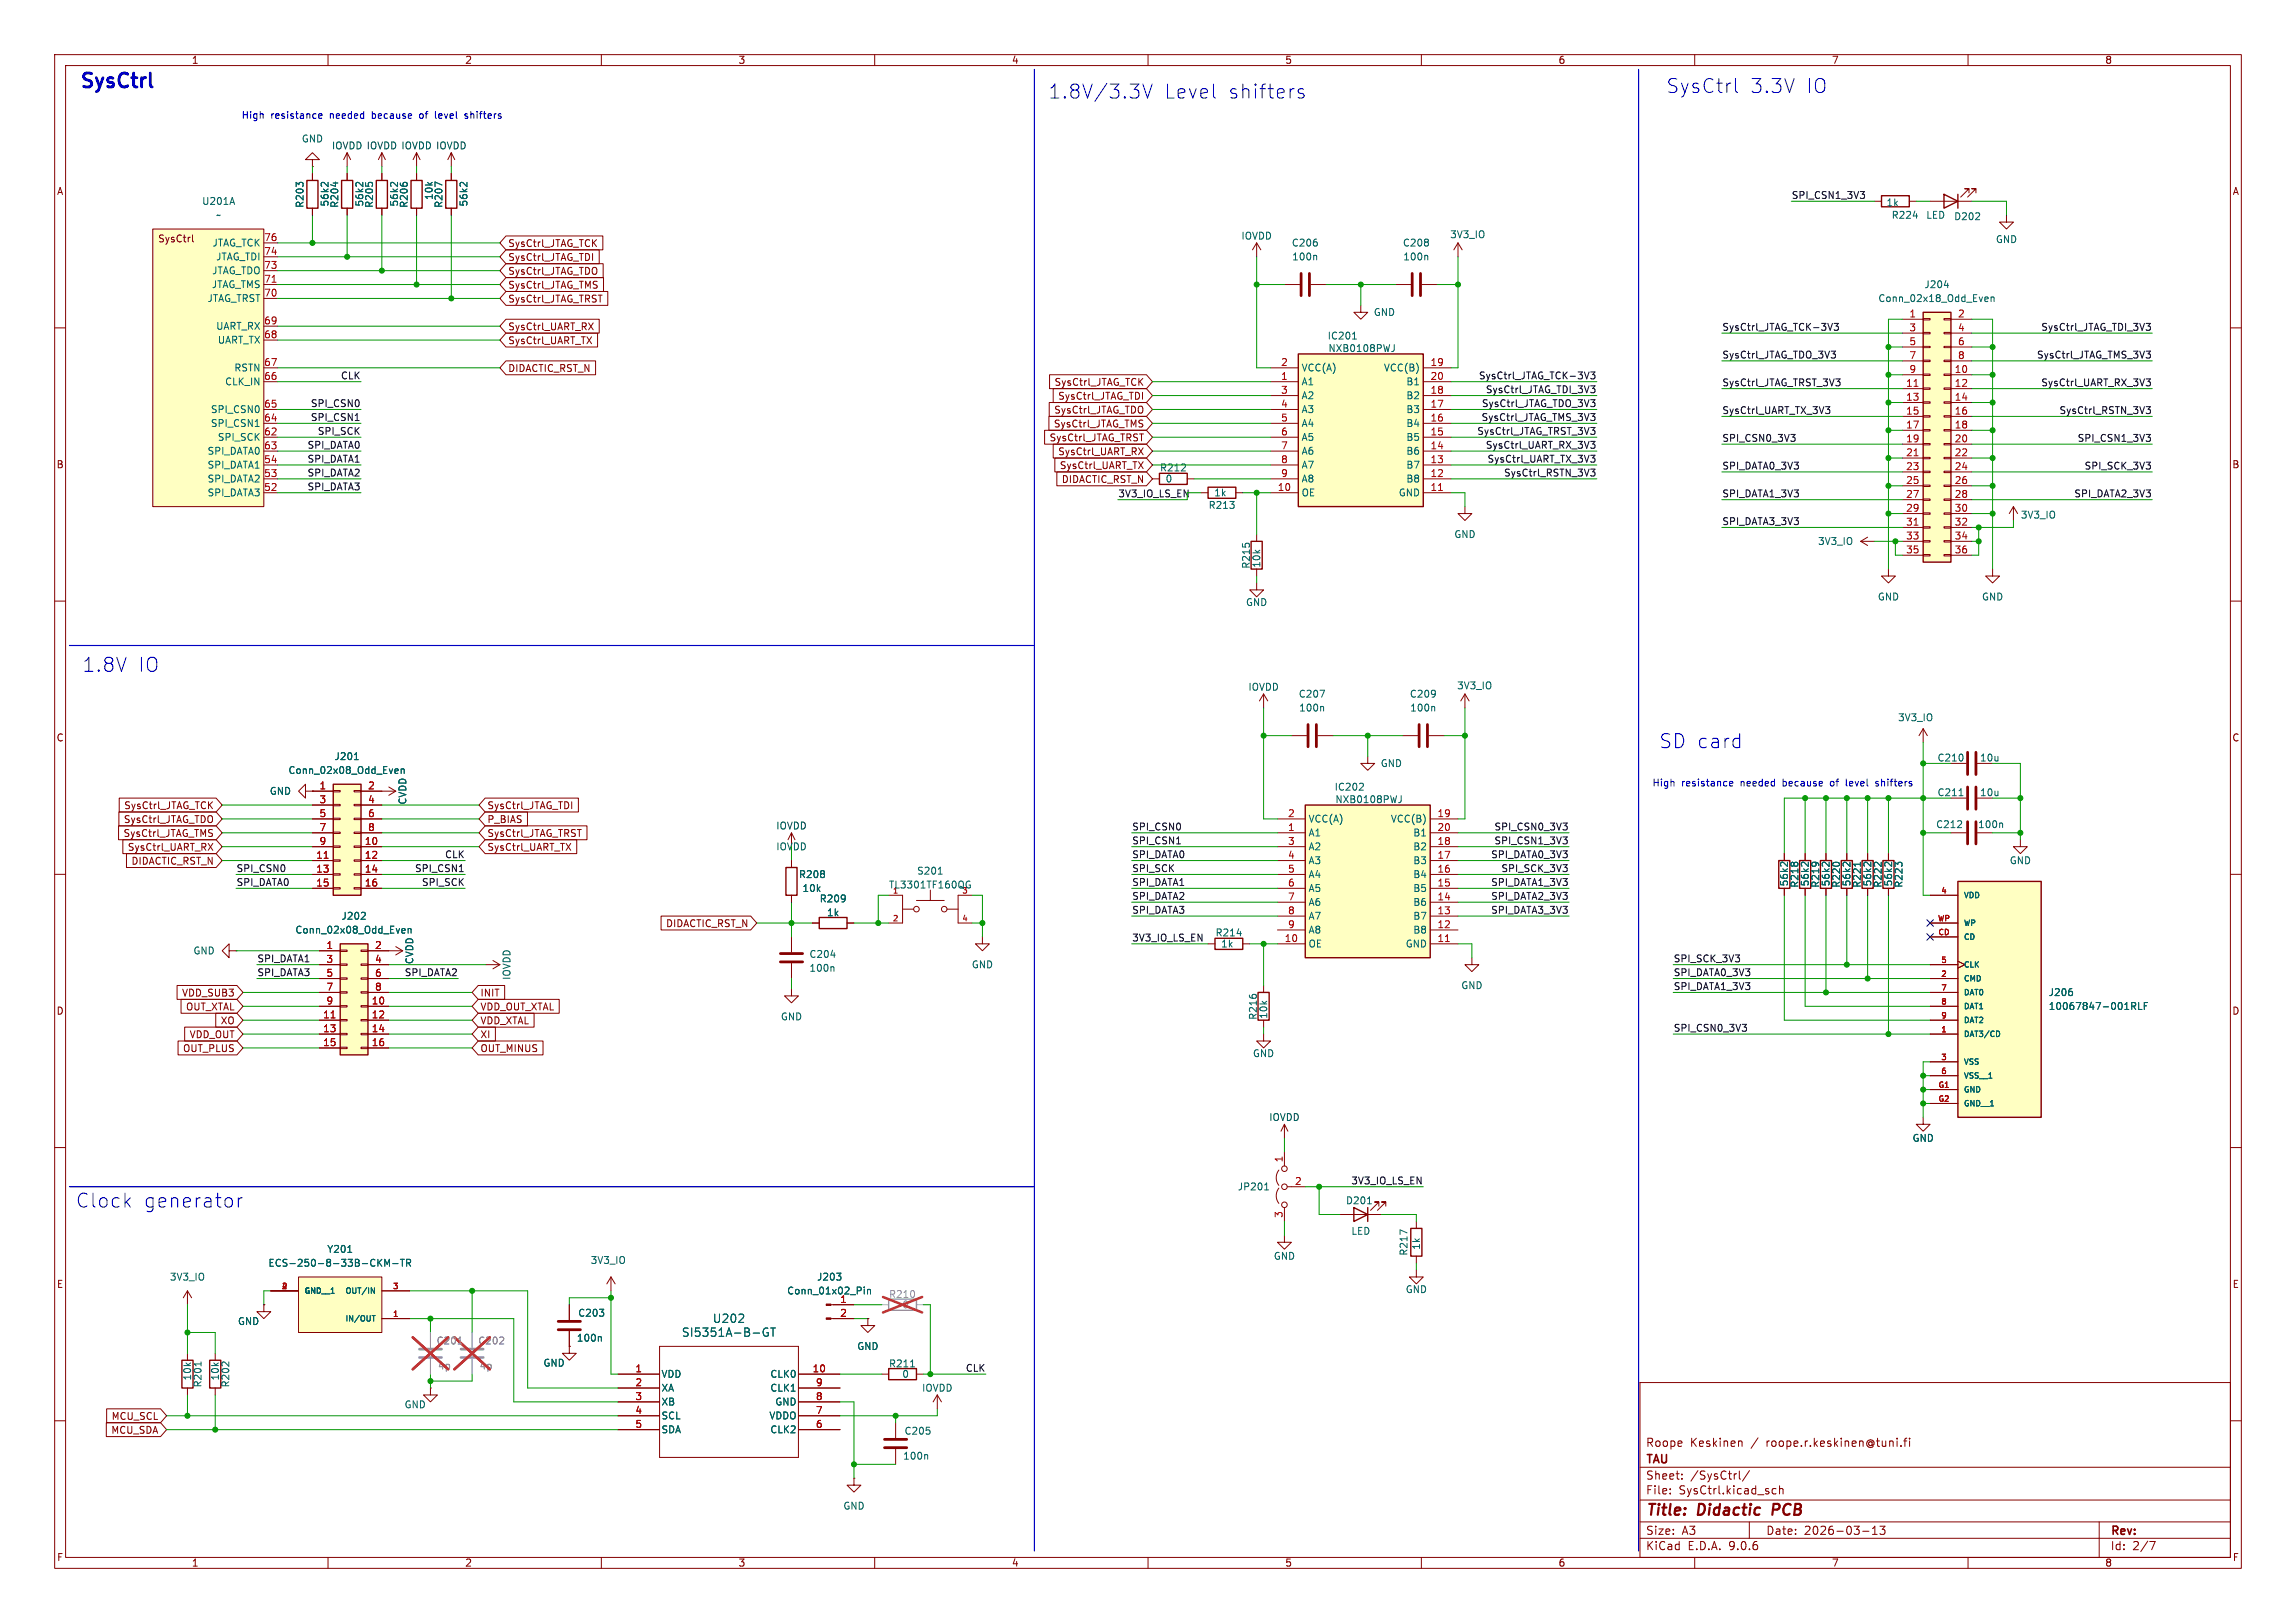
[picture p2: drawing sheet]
<svg xmlns="http://www.w3.org/2000/svg" width="420mm" height="297mm" viewBox="0 0 420 297" stroke-linecap="round" stroke-linejoin="round" font-family="sans-serif">
<defs><g id="words">
<g font-size="3.6" fill="#0000c2">
<text x="14.5" y="16.3">SysCtrl</text>
<text x="304.8" y="17.3">SysCtrl</text>
<text x="320.1" y="17.3">3.3V</text>
<text x="330.3" y="17.3">IO</text>
<text x="191.8" y="18.3">1.8V/3.3V</text>
<text x="212.9" y="18.3">Level</text>
<text x="224.6" y="18.3">shifters</text>
<text x="15.1" y="123.2">1.8V</text>
<text x="25.2" y="123.2">IO</text>
<text x="303.5" y="137.1">SD card</text>
<text x="13.9" y="221.2">Clock</text>
<text x="26.3" y="221.2">generator</text>
</g>
<g font-size="2.8" fill="#840000">
<text x="301" y="277.9">Title:</text>
<text x="310.6" y="277.9">Didactic</text>
<text x="325.1" y="277.9">PCB</text>
</g>
<g font-size="2.1" fill="#006464">
<text x="124.6" y="244.8">SI5351A-B-GT</text>
<text x="130.3" y="242.3">U202</text>
</g>
<g font-size="2.1" fill="#840000">
<text x="301" y="268.2">TAU</text>
<text x="301" y="265">Roope</text>
<text x="309.1" y="265">Keskinen</text>
<text x="320.4" y="265">/</text>
<text x="323.2" y="265">roope.r.keskinen@tuni.fi</text>
<text x="301" y="273.7">File:</text>
<text x="301" y="271">Sheet:</text>
<text x="307.1" y="273.7">SysCtrl.kicad_sch</text>
<text x="309.2" y="271">/SysCtrl/</text>
<text x="301" y="281.1">Size:</text>
<text x="307.6" y="281.1">A3</text>
<text x="323" y="281.1">Date:</text>
<text x="330" y="281.1">2026-03-13</text>
<text x="386" y="281.3">Rev:</text>
<text x="301" y="283.9">KiCad</text>
<text x="308.7" y="283.9">E.D.A.</text>
<text x="316.3" y="283.9">9.0.6</text>
<text x="386" y="283.9">Id:</text>
<text x="390.1" y="283.9">2/7</text>
</g>
<g font-size="1.8" fill="#840000">
<text x="35" y="11.9">1</text>
<text x="85" y="11.9">2</text>
<text x="135" y="11.9">3</text>
<text x="185" y="11.9">4</text>
<text x="235" y="11.9">5</text>
<text x="285" y="11.9">6</text>
<text x="335" y="11.9">7</text>
<text x="385" y="11.9">8</text>
<text x="10.3" y="35.9">A</text>
<text x="408.3" y="35.9">A</text>
<text x="28.3" y="44.6">SysCtrl</text>
<text x="92.9" y="45.4">SysCtrl_JTAG_TCK</text>
<text x="92.9" y="47.9">SysCtrl_JTAG_TDI</text>
<text x="92.9" y="53">SysCtrl_JTAG_TMS</text>
<text x="92.9" y="50.5">SysCtrl_JTAG_TDO</text>
<text x="92.9" y="55.6">SysCtrl_JTAG_TRST</text>
<text x="92.9" y="60.6">SysCtrl_UART_RX</text>
<text x="92.9" y="63.2">SysCtrl_UART_TX</text>
<text x="92.9" y="68.3">DIDACTIC_RST_N</text>
<text x="192.8" y="70.8">SysCtrl_JTAG_TCK</text>
<text x="192.7" y="75.9">SysCtrl_JTAG_TDO</text>
<text x="193.5" y="73.3">SysCtrl_JTAG_TDI</text>
<text x="191.9" y="81">SysCtrl_JTAG_TRST</text>
<text x="192.7" y="78.4">SysCtrl_JTAG_TMS</text>
<text x="193.5" y="83.5">SysCtrl_UART_RX</text>
<text x="10.3" y="85.9">B</text>
<text x="193.8" y="86">SysCtrl_UART_TX</text>
<text x="194.1" y="88.6">DIDACTIC_RST_N</text>
<text x="408.2" y="85.9">B</text>
<text x="10.3" y="135.9">C</text>
<text x="408.2" y="135.9">C</text>
<text x="22.6" y="148.3">SysCtrl_JTAG_TCK</text>
<text x="89.1" y="148.3">SysCtrl_JTAG_TDI</text>
<text x="22.5" y="153.4">SysCtrl_JTAG_TMS</text>
<text x="22.6" y="150.8">SysCtrl_JTAG_TDO</text>
<text x="23.3" y="155.9">SysCtrl_UART_RX</text>
<text x="89.1" y="150.8">P_BIAS</text>
<text x="89.1" y="153.4">SysCtrl_JTAG_TRST</text>
<text x="89.1" y="155.9">SysCtrl_UART_TX</text>
<text x="23.9" y="158.4">DIDACTIC_RST_N</text>
<text x="121.7" y="169.9">DIDACTIC_RST_N</text>
<text x="10.3" y="185.9">D</text>
<text x="33.2" y="182.6">VDD_SUB3</text>
<text x="33.9" y="185.1">OUT_XTAL</text>
<text x="87.8" y="185.1">VDD_OUT_XTAL</text>
<text x="87.8" y="182.6">INIT</text>
<text x="408.2" y="185.9">D</text>
<text x="34.6" y="190.2">VDD_OUT</text>
<text x="40.3" y="187.6">XO</text>
<text x="87.8" y="187.6">VDD_XTAL</text>
<text x="87.8" y="190.2">XI</text>
<text x="33.4" y="192.7">OUT_PLUS</text>
<text x="87.8" y="192.7">OUT_MINUS</text>
<text x="10.3" y="235.9">E</text>
<text x="408.3" y="235.9">E</text>
<text x="20.3" y="262.6">MCU_SDA</text>
<text x="20.3" y="260">MCU_SCL</text>
<text x="10.3" y="285.9">F</text>
<text x="35" y="286.9">1</text>
<text x="85" y="286.9">2</text>
<text x="135" y="286.9">3</text>
<text x="185" y="286.9">4</text>
<text x="235" y="286.9">5</text>
<text x="285" y="286.9">6</text>
<text x="335" y="286.9">7</text>
<text x="385" y="286.9">8</text>
<text x="408.3" y="285.9">F</text>
</g>
<g font-size="1.8" fill="#0000c2">
<text x="44.1" y="21.9">High</text>
<text x="49.5" y="21.9">resistance</text>
<text x="60.4" y="21.9">needed</text>
<text x="68.3" y="21.9">because</text>
<text x="77.2" y="21.9">of</text>
<text x="80.3" y="21.9">level</text>
<text x="85.9" y="21.9">shifters</text>
<text x="302.2" y="144.1">High</text>
<text x="307.6" y="144.1">resistance</text>
<text x="318.5" y="144.1">needed</text>
<text x="326.4" y="144.1">because</text>
<text x="335.3" y="144.1">of</text>
<text x="338.3" y="144.1">level</text>
<text x="344" y="144.1">shifters</text>
</g>
<g font-size="1.8" fill="#006464">
<text x="55.1" y="26.3">GND</text>
<text x="36.9" y="37.7">U201A</text>
<text x="39.4" y="40.2">~</text>
<text x="55.7" y="38.1" transform="rotate(-90 55.7 38.1)">R203</text>
<text x="60.3" y="37.9" transform="rotate(-90 60.3 37.9)">56k2</text>
<text x="62.1" y="38.1" transform="rotate(-90 62.1 38.1)">R204</text>
<text x="66.6" y="37.9" transform="rotate(-90 66.6 37.9)">56k2</text>
<text x="68.4" y="38.1" transform="rotate(-90 68.4 38.1)">R205</text>
<text x="73" y="37.9" transform="rotate(-90 73 37.9)">56k2</text>
<text x="74.8" y="38.1" transform="rotate(-90 74.8 38.1)">R206</text>
<text x="79.3" y="36.7" transform="rotate(-90 79.3 36.7)">10k</text>
<text x="81.1" y="38.1" transform="rotate(-90 81.1 38.1)">R207</text>
<text x="85.7" y="37.9" transform="rotate(-90 85.7 37.9)">56k2</text>
<text x="345" y="37.9">1k</text>
<text x="345.9" y="40.2">R224</text>
<text x="352.3" y="40.2">LED</text>
<text x="357.4" y="40.5">D202</text>
<text x="38.8" y="45.3">JTAG_TCK</text>
<text x="39.4" y="47.9">JTAG_TDI</text>
<text x="227" y="44">IOVDD</text>
<text x="236.2" y="45.3">C206</text>
<text x="236.3" y="47.9">100n</text>
<text x="256.5" y="45.3">C208</text>
<text x="256.6" y="47.9">100n</text>
<text x="265.2" y="43.8">3V3_IO</text>
<text x="365" y="44.7">GND</text>
<text x="38.7" y="52.9">JTAG_TMS</text>
<text x="38.7" y="50.4">JTAG_TDO</text>
<text x="351.9" y="52.9">J204</text>
<text x="37.9" y="55.5">JTAG_TRST</text>
<text x="251.2" y="58">GND</text>
<text x="343.5" y="55.5">Conn_02x18_Odd_Even</text>
<text x="39.4" y="60.6">UART_RX</text>
<text x="39.7" y="63.1">UART_TX</text>
<text x="242.8" y="62.3">IC201</text>
<text x="242.9" y="64.6">NXB0108PWJ</text>
<text x="41.1" y="70.7">CLK_IN</text>
<text x="42.8" y="68.2">RSTN</text>
<text x="238" y="68.2">VCC(A)</text>
<text x="238" y="70.7">A1</text>
<text x="253" y="68.2">VCC(B)</text>
<text x="257.2" y="70.7">B1</text>
<text x="38.5" y="75.8">SPI_CSN0</text>
<text x="238" y="73.3">A2</text>
<text x="238" y="75.8">A3</text>
<text x="257.2" y="73.3">B2</text>
<text x="257.2" y="75.8">B3</text>
<text x="37.9" y="83.4">SPI_DATA0</text>
<text x="38.5" y="78.3">SPI_CSN1</text>
<text x="39.7" y="80.9">SPI_SCK</text>
<text x="238" y="78.3">A4</text>
<text x="238" y="80.9">A5</text>
<text x="238" y="83.4">A6</text>
<text x="257.2" y="78.3">B4</text>
<text x="257.2" y="80.9">B5</text>
<text x="257.2" y="83.4">B6</text>
<text x="37.9" y="86">SPI_DATA1</text>
<text x="37.9" y="88.5">SPI_DATA2</text>
<text x="212.1" y="86.5">R212</text>
<text x="213.1" y="88.5">0</text>
<text x="238" y="86">A7</text>
<text x="238" y="88.5">A8</text>
<text x="257.2" y="86">B7</text>
<text x="257.2" y="88.5">B8</text>
<text x="37.9" y="91">SPI_DATA3</text>
<text x="221" y="93.3">R213</text>
<text x="222" y="91">1k</text>
<text x="238" y="91">OE</text>
<text x="255.8" y="91">GND</text>
<text x="369.6" y="95.1">3V3_IO</text>
<text x="265.9" y="98.7">GND</text>
<text x="332.5" y="99.9">3V3_IO</text>
<text x="228.8" y="104.2" transform="rotate(-90 228.8 104.2)">R215</text>
<text x="230.7" y="104" transform="rotate(-90 230.7 104)">10k</text>
<text x="227.8" y="111.1">GND</text>
<text x="343.4" y="110.1">GND</text>
<text x="362.5" y="110.1">GND</text>
<text x="228.3" y="126.6">IOVDD</text>
<text x="237.5" y="127.9">C207</text>
<text x="237.5" y="130.4">100n</text>
<text x="257.8" y="127.9">C209</text>
<text x="257.9" y="130.4">100n</text>
<text x="266.4" y="126.3">3V3_IO</text>
<text x="347.1" y="132.2">3V3_IO</text>
<text x="52.7" y="141.8">Conn_02x08_Odd_Even</text>
<text x="61.1" y="139.3">J201</text>
<text x="252.5" y="140.6">GND</text>
<text x="354.3" y="139.5">C210</text>
<text x="362.1" y="139.5">10u</text>
<text x="49.3" y="145.6">GND</text>
<text x="74.5" y="147.3" transform="rotate(-90 74.5 147.3)">CVDD</text>
<text x="244" y="144.9">IC202</text>
<text x="244.2" y="147.2">NXB0108PWJ</text>
<text x="354.3" y="145.9">C211</text>
<text x="362.1" y="145.9">10u</text>
<text x="141.9" y="155.8">IOVDD</text>
<text x="239.3" y="150.7">VCC(A)</text>
<text x="239.3" y="153.3">A1</text>
<text x="239.3" y="155.8">A2</text>
<text x="254.3" y="150.7">VCC(B)</text>
<text x="258.4" y="153.3">B1</text>
<text x="258.4" y="155.8">B2</text>
<text x="354.1" y="151.7">C212</text>
<text x="361.7" y="151.7">100n</text>
<text x="146.1" y="160.9">R208</text>
<text x="167.7" y="160.2">S201</text>
<text x="239.3" y="158.3">A3</text>
<text x="239.3" y="160.9">A4</text>
<text x="258.4" y="158.3">B3</text>
<text x="258.4" y="160.9">B4</text>
<text x="367.5" y="158.3">GND</text>
<text x="146.7" y="163.4">10k</text>
<text x="149.8" y="165.3">R209</text>
<text x="151.2" y="167.9">1k</text>
<text x="162.5" y="162.8">TL3301TF160QG</text>
<text x="239.3" y="163.4">A5</text>
<text x="239.3" y="166">A6</text>
<text x="258.4" y="163.4">B5</text>
<text x="258.4" y="166">B6</text>
<text x="327.3" y="162.3" transform="rotate(-90 327.3 162.3)">56k2</text>
<text x="329.2" y="162.6" transform="rotate(-90 329.2 162.6)">R218</text>
<text x="331.1" y="162.3" transform="rotate(-90 331.1 162.3)">56k2</text>
<text x="333" y="162.6" transform="rotate(-90 333 162.6)">R219</text>
<text x="334.9" y="162.3" transform="rotate(-90 334.9 162.3)">56k2</text>
<text x="336.8" y="162.6" transform="rotate(-90 336.8 162.6)">R220</text>
<text x="338.7" y="162.3" transform="rotate(-90 338.7 162.3)">56k2</text>
<text x="340.6" y="162.6" transform="rotate(-90 340.6 162.6)">R221</text>
<text x="342.5" y="162.3" transform="rotate(-90 342.5 162.3)">56k2</text>
<text x="344.4" y="162.6" transform="rotate(-90 344.4 162.6)">R222</text>
<text x="346.3" y="162.3" transform="rotate(-90 346.3 162.3)">56k2</text>
<text x="348.2" y="162.6" transform="rotate(-90 348.2 162.6)">R223</text>
<text x="53.9" y="171">Conn_02x08_Odd_Even</text>
<text x="62.4" y="168.5">J202</text>
<text x="222.3" y="171.6">R214</text>
<text x="223.3" y="173.6">1k</text>
<text x="239.3" y="168.5">A7</text>
<text x="239.3" y="171">A8</text>
<text x="239.3" y="173.6">OE</text>
<text x="257" y="173.6">GND</text>
<text x="258.4" y="168.5">B7</text>
<text x="258.4" y="171">B8</text>
<text x="35.3" y="174.9">GND</text>
<text x="75.8" y="176.5" transform="rotate(-90 75.8 176.5)">CVDD</text>
<text x="93.6" y="179.4" transform="rotate(-90 93.6 179.4)">IOVDD</text>
<text x="148" y="175.5">C204</text>
<text x="148" y="178">100n</text>
<text x="177.7" y="177.4">GND</text>
<text x="267.2" y="181.2">GND</text>
<text x="374.7" y="182.5">J206</text>
<text x="374.7" y="185">10067847-001RLF</text>
<text x="142.7" y="186.9">GND</text>
<text x="230.1" y="186.7" transform="rotate(-90 230.1 186.7)">R216</text>
<text x="232" y="186.5" transform="rotate(-90 232 186.5)">10k</text>
<text x="229.1" y="193.6">GND</text>
<text x="349.8" y="209.1">GND</text>
<text x="226.3" y="218">JP201</text>
<text x="246.1" y="220.6">D201</text>
<text x="247.1" y="226.2">LED</text>
<text x="49" y="232">ECS-250-8-33B-CKM-TR</text>
<text x="59.8" y="229.5">Y201</text>
<text x="108" y="231.5">3V3_IO</text>
<text x="232.9" y="230.7">GND</text>
<text x="257.7" y="229.9" transform="rotate(-90 257.7 229.9)">R217</text>
<text x="259.9" y="228.8" transform="rotate(-90 259.9 228.8)">1k</text>
<text x="31" y="234.5">3V3_IO</text>
<text x="143.9" y="237.1">Conn_01x02_Pin</text>
<text x="149.4" y="234.5">J203</text>
<text x="257" y="236.8">GND</text>
<text x="43.4" y="242.7">GND</text>
<text x="105.4" y="245.7">100n</text>
<text x="105.7" y="241.1">C203</text>
<text x="99.3" y="250.3">GND</text>
<text x="156.7" y="247.2">GND</text>
<text x="162.5" y="250.4">R211</text>
<text x="35.2" y="252.7" transform="rotate(-90 35.2 252.7)">10k</text>
<text x="37.1" y="254" transform="rotate(-90 37.1 254)">R201</text>
<text x="40.2" y="252.7" transform="rotate(-90 40.2 252.7)">10k</text>
<text x="42.1" y="254" transform="rotate(-90 42.1 254)">R202</text>
<text x="73.9" y="257.9">GND</text>
<text x="120.9" y="252.3">VDD</text>
<text x="120.9" y="254.9">XA</text>
<text x="120.9" y="257.4">XB</text>
<text x="140.8" y="252.3">CLK0</text>
<text x="140.8" y="254.9">CLK1</text>
<text x="141.7" y="257.4">GND</text>
<text x="164.9" y="252.3">0</text>
<text x="168.6" y="254.9">IOVDD</text>
<text x="120.9" y="259.9">SCL</text>
<text x="120.9" y="262.5">SDA</text>
<text x="140.6" y="259.9">VDDO</text>
<text x="140.8" y="262.5">CLK2</text>
<text x="165.4" y="262.7">C205</text>
<text x="165.1" y="267.3">100n</text>
<text x="154.2" y="276.5">GND</text>
</g>
<g font-size="1.8" fill="#004848">
<text x="60.1" y="27.5">IOVDD IOVDD IOVDD IOVDD</text>
<text x="141.4" y="152">IOVDD</text>
<text x="231.5" y="205.3">IOVDD</text>
</g>
<g font-size="1.8" fill="#0f0f0f">
<text x="327.7" y="36.5">SPI_CSN1_3V3</text>
<text x="315" y="65.7">SysCtrl_JTAG_TDO_3V3</text>
<text x="315" y="60.6">SysCtrl_JTAG_TCK-3V3</text>
<text x="372.5" y="65.7">SysCtrl_JTAG_TMS_3V3</text>
<text x="373.3" y="60.6">SysCtrl_JTAG_TDI_3V3</text>
<text x="62.3" y="69.5">CLK</text>
<text x="270.4" y="69.5">SysCtrl_JTAG_TCK-3V3</text>
<text x="315" y="70.8">SysCtrl_JTAG_TRST_3V3</text>
<text x="373.3" y="70.8">SysCtrl_UART_RX_3V3</text>
<text x="56.8" y="74.6">SPI_CSN0</text>
<text x="56.8" y="77.1">SPI_CSN1</text>
<text x="270.9" y="77.1">SysCtrl_JTAG_TMS_3V3</text>
<text x="271" y="74.6">SysCtrl_JTAG_TDO_3V3</text>
<text x="271.7" y="72">SysCtrl_JTAG_TDI_3V3</text>
<text x="315" y="75.9">SysCtrl_UART_TX_3V3</text>
<text x="376.6" y="75.9">SysCtrl_RSTN_3V3</text>
<text x="56.2" y="82.2">SPI_DATA0</text>
<text x="58" y="79.7">SPI_SCK</text>
<text x="270.1" y="79.7">SysCtrl_JTAG_TRST_3V3</text>
<text x="271.7" y="82.2">SysCtrl_UART_RX_3V3</text>
<text x="315" y="80.9">SPI_CSN0_3V3</text>
<text x="380" y="80.9">SPI_CSN1_3V3</text>
<text x="56.2" y="87.3">SPI_DATA2</text>
<text x="56.2" y="84.7">SPI_DATA1</text>
<text x="56.2" y="89.8">SPI_DATA3</text>
<text x="272" y="84.7">SysCtrl_UART_TX_3V3</text>
<text x="275" y="87.3">SysCtrl_RSTN_3V3</text>
<text x="315" y="86">SPI_DATA0_3V3</text>
<text x="381.2" y="86">SPI_SCK_3V3</text>
<text x="315" y="91.1">SPI_DATA1_3V3</text>
<text x="379.3" y="91.1">SPI_DATA2_3V3</text>
<text x="315" y="96.2">SPI_DATA3_3V3</text>
<text x="207" y="154.6">SPI_CSN1</text>
<text x="207" y="152.1">SPI_CSN0</text>
<text x="273.3" y="154.6">SPI_CSN1_3V3</text>
<text x="273.3" y="152.1">SPI_CSN0_3V3</text>
<text x="43.2" y="159.7">SPI_CSN0</text>
<text x="75.8" y="159.7">SPI_CSN1</text>
<text x="81.3" y="157.1">CLK</text>
<text x="207" y="159.7">SPI_SCK</text>
<text x="207" y="157.1">SPI_DATA0</text>
<text x="272.7" y="157.1">SPI_DATA0_3V3</text>
<text x="274.5" y="159.7">SPI_SCK_3V3</text>
<text x="43.2" y="162.2">SPI_DATA0</text>
<text x="77.1" y="162.2">SPI_SCK</text>
<text x="207" y="167.3">SPI_DATA3</text>
<text x="207" y="162.2">SPI_DATA1</text>
<text x="207" y="164.8">SPI_DATA2</text>
<text x="272.7" y="164.8">SPI_DATA2_3V3</text>
<text x="272.7" y="167.3">SPI_DATA3_3V3</text>
<text x="272.7" y="162.2">SPI_DATA1_3V3</text>
<text x="207" y="172.4">3V3_IO_LS_EN</text>
<text x="47" y="178.7">SPI_DATA3</text>
<text x="47" y="176.2">SPI_DATA1</text>
<text x="73.9" y="178.7">SPI_DATA2</text>
<text x="306.1" y="176.2">SPI_SCK_3V3</text>
<text x="306.1" y="178.7">SPI_DATA0_3V3</text>
<text x="306.1" y="181.3">SPI_DATA1_3V3</text>
<text x="306.1" y="188.9">SPI_CSN0_3V3</text>
<text x="247.1" y="216.8">3V3_IO_LS_EN</text>
<text x="176.6" y="251.1">CLK</text>
</g>
<g font-size="1.8" fill="#a90000">
<text x="48.2" y="44.2">76</text>
<text x="48.2" y="46.7">74</text>
<text x="48.2" y="49.3">73</text>
<text x="48.2" y="51.8">71</text>
<text x="48.2" y="54.4">70</text>
<text x="48.2" y="59.4">69</text>
<text x="349.2" y="58.2">1</text>
<text x="358.1" y="58.2">2</text>
<text x="48.2" y="62">68</text>
<text x="349.2" y="60.7">3</text>
<text x="349.2" y="63.2">5</text>
<text x="349.2" y="65.8">7</text>
<text x="358.1" y="60.7">4</text>
<text x="358.1" y="63.2">6</text>
<text x="358.1" y="65.8">8</text>
<text x="48.2" y="67.1">67</text>
<text x="48.2" y="69.6">66</text>
<text x="234.2" y="67.1">2</text>
<text x="234.2" y="69.6">1</text>
<text x="261.6" y="67.1">19</text>
<text x="261.6" y="69.6">20</text>
<text x="348.6" y="70.9">11</text>
<text x="349.2" y="68.3">9</text>
<text x="357.5" y="68.3">10</text>
<text x="357.5" y="70.9">12</text>
<text x="48.2" y="74.7">65</text>
<text x="48.2" y="77.2">64</text>
<text x="234.2" y="72.1">3</text>
<text x="234.2" y="74.7">4</text>
<text x="234.2" y="77.2">5</text>
<text x="261.6" y="72.1">18</text>
<text x="261.6" y="74.7">17</text>
<text x="261.6" y="77.2">16</text>
<text x="348.6" y="73.4">13</text>
<text x="348.6" y="75.9">15</text>
<text x="357.5" y="73.4">14</text>
<text x="357.5" y="75.9">16</text>
<text x="48.2" y="79.8">62</text>
<text x="48.2" y="82.3">63</text>
<text x="234.2" y="79.8">6</text>
<text x="234.2" y="82.3">7</text>
<text x="261.6" y="79.8">15</text>
<text x="261.6" y="82.3">14</text>
<text x="348.6" y="78.5">17</text>
<text x="348.6" y="81">19</text>
<text x="348.6" y="83.6">21</text>
<text x="357.5" y="78.5">18</text>
<text x="357.5" y="81">20</text>
<text x="357.5" y="83.6">22</text>
<text x="48.2" y="84.8">54</text>
<text x="48.2" y="87.4">53</text>
<text x="48.2" y="89.9">52</text>
<text x="233.6" y="89.9">10</text>
<text x="234.2" y="84.8">8</text>
<text x="234.2" y="87.4">9</text>
<text x="261.6" y="84.8">13</text>
<text x="261.6" y="87.4">12</text>
<text x="261.6" y="89.9">11</text>
<text x="348.6" y="86.1">23</text>
<text x="348.6" y="88.6">25</text>
<text x="357.5" y="86.1">24</text>
<text x="357.5" y="88.6">26</text>
<text x="348.6" y="91.2">27</text>
<text x="348.6" y="93.7">29</text>
<text x="357.5" y="91.2">28</text>
<text x="357.5" y="93.7">30</text>
<text x="348.6" y="96.3">31</text>
<text x="348.6" y="98.8">33</text>
<text x="348.6" y="101.3">35</text>
<text x="357.5" y="96.3">32</text>
<text x="357.5" y="98.8">34</text>
<text x="357.5" y="101.3">36</text>
<text x="58.3" y="144.5">1</text>
<text x="58.3" y="147.1">3</text>
<text x="58.3" y="149.6">5</text>
<text x="67.2" y="144.5">2</text>
<text x="67.2" y="147.1">4</text>
<text x="67.2" y="149.6">6</text>
<text x="235.5" y="149.6">2</text>
<text x="262.8" y="149.6">19</text>
<text x="58.3" y="152.1">7</text>
<text x="58.3" y="154.7">9</text>
<text x="66.6" y="154.7">10</text>
<text x="67.2" y="152.1">8</text>
<text x="235.5" y="152.1">1</text>
<text x="235.5" y="154.7">3</text>
<text x="262.8" y="152.1">20</text>
<text x="262.8" y="154.7">18</text>
<text x="57.7" y="157.2">11</text>
<text x="57.7" y="159.8">13</text>
<text x="66.6" y="157.2">12</text>
<text x="66.6" y="159.8">14</text>
<text x="235.5" y="157.2">4</text>
<text x="235.5" y="159.8">5</text>
<text x="262.8" y="157.2">17</text>
<text x="262.8" y="159.8">16</text>
<text x="57.7" y="162.3">15</text>
<text x="66.6" y="162.3">16</text>
<text x="235.5" y="162.3">6</text>
<text x="235.5" y="164.8">7</text>
<text x="235.5" y="167.4">8</text>
<text x="262.8" y="162.3">15</text>
<text x="262.8" y="164.8">14</text>
<text x="262.8" y="167.4">13</text>
<text x="59.6" y="173.7">1</text>
<text x="68.5" y="173.7">2</text>
<text x="234.9" y="172.5">10</text>
<text x="235.5" y="169.9">9</text>
<text x="262.8" y="169.9">12</text>
<text x="262.8" y="172.5">11</text>
<text x="59.6" y="176.3">3</text>
<text x="59.6" y="178.8">5</text>
<text x="68.5" y="176.3">4</text>
<text x="68.5" y="178.8">6</text>
<text x="59.6" y="181.4">7</text>
<text x="59.6" y="183.9">9</text>
<text x="67.9" y="183.9">10</text>
<text x="68.5" y="181.4">8</text>
<text x="59" y="186.4">11</text>
<text x="59" y="189">13</text>
<text x="59" y="191.5">15</text>
<text x="67.9" y="186.4">12</text>
<text x="67.9" y="189">14</text>
<text x="67.9" y="191.5">16</text>
<text x="234.7" y="212.8" transform="rotate(-90 234.7 212.8)">1</text>
<text x="236.8" y="216.9">2</text>
<text x="234.7" y="223" transform="rotate(-90 234.7 223)">3</text>
<text x="153.6" y="238.5">1</text>
<text x="153.6" y="241">2</text>
<text x="116.1" y="251.2">1</text>
<text x="148.5" y="251.2">10</text>
<text x="116.1" y="253.7">2</text>
<text x="116.1" y="256.3">3</text>
<text x="149.2" y="253.7">9</text>
<text x="149.2" y="256.3">8</text>
<text x="116.1" y="258.8">4</text>
<text x="116.1" y="261.4">5</text>
<text x="149.2" y="258.8">7</text>
<text x="149.2" y="261.4">6</text>
</g>
<text font-size="1.8" fill="#009600" x="204.5" y="91.1">3V3_IO_LS_EN</text>
<g font-size="1.8" fill="#989898">
<text x="162.5" y="237.7">R210</text>
<text x="164.9" y="239.6">0</text>
<text x="79.8" y="246.2">C201</text>
<text x="80" y="250.8">4p</text>
<text x="87.4" y="246.2">C202</text>
<text x="87.6" y="250.8">4p</text>
</g>
<g font-size="1.4" fill="#a90000">
<text x="163.2" y="163.6">1</text>
<text x="355" y="163.6">4</text>
<text x="163.2" y="168.7">2</text>
<text x="175.9" y="168.7">4</text>
<text x="354.4" y="168.7">WP</text>
<text x="354.5" y="171.2">CD</text>
<text x="355" y="176.3">5</text>
<text x="355" y="178.8">2</text>
<text x="355" y="181.4">7</text>
<text x="355" y="183.9">8</text>
<text x="355" y="186.4">9</text>
<text x="355" y="189">1</text>
<text x="355" y="194.1">3</text>
<text x="355" y="196.6">6</text>
<text x="354.5" y="199.1">G1</text>
<text x="354.5" y="201.7">G2</text>
<text x="51.5" y="236">2</text>
<text x="71.8" y="236">3</text>
<text x="71.8" y="241">1</text>
</g>
<g font-size="1.4" fill="#006464">
<text x="175.9" y="163.6">3</text>
<text x="359.2" y="164.6">VDD</text>
<text x="359.2" y="169.6">WP</text>
<text x="359.2" y="172.2">CD</text>
<text x="359.2" y="177.3">CLK</text>
<text x="359.2" y="179.8">CMD</text>
<text x="359.2" y="182.3">DAT0</text>
<text x="359.2" y="184.9">DAT1</text>
<text x="359.2" y="187.4">DAT2</text>
<text x="359.2" y="190">DAT3/CD</text>
<text x="359.2" y="195">VSS</text>
<text x="359.2" y="197.6">VSS__1</text>
<text x="359.2" y="200.1">GND</text>
<text x="359.2" y="202.7">GND__1</text>
<text x="55.6" y="237">GND__1</text>
<text x="63.1" y="237">OUT/IN</text>
<text x="63.1" y="242">IN/OUT</text>
</g>
</g></defs>
<g fill="none" stroke="#840000" stroke-width=".18">
<path d="M10 10h400v277h-400zM12 12h396v273h-396zM60 10v2M110 10v2M160 10v2M210 10v2M260 10v2M310 10v2M360 10v2M57.1 29.2h1.3l-1.3-1.3-1.2 1.3h1.2v1.3M57.1 30.5h.1M57.1 31.8v1.2"/>
<path d="M57.1 38.1v1.3M62.9 29.2l.6-1.3v2.6M63.5 27.9l.6 1.3M63.5 31.8v1.2M63.5 38.1v1.3M10 60h2M408 60h2M10 110h2M408 110h2M351.8 133.4l-.8 1.2M351.8 133.4l.8 1.2M351.8 133.4v2.5"/>
<path d="M10 160h2M144.1 153.7l.7-1.3v2.5M144.8 152.4l.6 1.3M330.2 156.2v1.3M408 160h2M148.6 168.9h1.3M154.9 168.9h1.3M269.2 175.3v1.2h1.3l-1.3 1.3-1.2-1.3h1.2M330.2 162.6v1.2M10 210h2M233.9 214.1a2.26 2.26 0 0 0 0 2.8M233.9 217.4a2.26 2.26 0 0 0 0 2.8"/>
<path d="M234.9 210.8v2.6M235.5 217.2h3.3M408 210h2M234.9 226.1v1.2h-1.2l1.2 1.3 1.3-1.3h-1.3M234.9 221v2.5M300 253h108v32h-108zM10 260h2M156.2 270.5v1.3h1.3l-1.3 1.2-1.3-1.2h1.3M156.2 270.5h.1M300 278.5h108M300 274.5h108M300 268.5h108"/>
<path d="M305.5 273.2v.2M305.5 272.5v.1M307.7 270.5v.2M307.7 269.8v.1M318.2 269.2v1.3l.2 .2M318.2 263.7h.2l.3 .2v.8M320 278.5v3M320 269.1l-1.3 1.9M324.2 273.2l.2 .2 .5-.1M324.9 272.5l-.5-.1-.2 .1M325.5 272.5l.2-.1 .4 .1 .1 .9M325.5 271.9v1.5"/>
<path d="M342.5 279.7l.4-.4v1.5M343.9 279.3h.9l-.5 .6 .4 .1v.6l-.2 .2h-.4l-.2-.2M347 263.2v.1M347 263.7v1M347.7 264.5v.2M348.2 263.7h.6M348.8 263.2l-.4 .2v1.3M349.3 263.2v.1M349.3 263.7v1M384 278.5v6.5M408 260h2M60 285v2"/>
<path d="M110 285v2M160 285v2M210 285v2M260 285v2M300 281.5h108M310 285v2M340.7 280.2h1.2M342.5 280.8h.9M360 285v2M393.2 282.1h1l-.6 1.5"/>
<circle cx="235" cy="213.9" r=".51"/>
<circle cx="235" cy="217.2" r=".51"/>
<circle cx="235" cy="220.5" r=".51"/>
</g>
<path d="M324.4 275.2l-.2 2" fill="none" stroke="#840000" stroke-width=".4"/>
<path d="M56.1 33h2.1v5.1h-2.1zM62.5 33h2v5.1h-2zM329.2 157.5h2v5.1h-2zM149.9 167.9h5v2h-5z" fill="none" stroke="#840000" stroke-width=".25"/>
<path d="M60 33.4v.8l-.7-.8h-.3l-.3 .2M61.4 33.3v.8M66.4 33.4v.8l-.8-.8h-.3l-.2 .2M329.8 157.8h.3l.7 .8v-.8M231.3 217.7h.8M231.6 216.7l.1-.2v1.2" fill="none" stroke="#006464" stroke-width=".18"/>
<path d="M62.2 172.7h5.1v20.3h-5.1z" fill="#ffffc2"/>
<path d="M62.2 172.7h5.1v20.3h-5.1z" fill="none" stroke="#840000" stroke-width=".25"/>
<g fill="none" stroke="#840000" stroke-width=".18">
<path d="M255.3 52.1h2.8M260.1 52.1h2.8M250.2 138.4v1.3h1.3l-1.3 1.3-1.3-1.3h1.3M256.5 134.6h2.8M261.4 134.6h2.8M55.9 144.8v-1.3l-1.3 1.3 1.3 1.3v-1.3h1.2M57.1 144.8h.1M69.8 144.8h2.6M71.1 144l1.3 .8M72.4 144.8l-1.3 .7M58.4 174h3.8M58.4 176.5h3.8"/>
<path d="M58.4 179.1h3.8M62.2 173.9h1.3v.2h-1.3zM62.2 176.4h1.3v.3h-1.3zM62.2 178.9h1.3v.3h-1.3zM66 173.9h1.3v.2h-1.3zM66 176.4h1.3v.3h-1.3zM66 178.9h1.3v.3h-1.3zM67.3 174h3.8M67.3 176.5h3.8M67.3 179.1h3.8M88.9 176.5h2.5M90.2 175.8l1.2 .7"/>
<path d="M91.4 176.5l-1.2 .8M58.4 181.6h3.8M58.4 184.2h3.8M58.4 186.7h3.8M58.4 189.2h3.8M58.4 191.8h3.8M62.2 181.5h1.3v.2h-1.3zM62.2 184h1.3v.3h-1.3zM62.2 186.6h1.3v.2h-1.3zM62.2 189.1h1.3v.3h-1.3zM62.2 191.6h1.3v.3h-1.3zM66 181.5h1.3v.2h-1.3z"/>
<path d="M66 184h1.3v.3h-1.3zM66 186.6h1.3v.2h-1.3zM66 189.1h1.3v.3h-1.3zM66 191.6h1.3v.3h-1.3zM67.3 181.6h3.8M67.3 184.2h3.8M67.3 186.7h3.8M67.3 189.2h3.8M67.3 191.8h3.8M113 251.5h7.6M113 254h7.6M113 256.5h7.6"/>
<path d="M113 259.1h7.6M120.6 246.4h25.4v20.3h-25.4zM146 251.5h7.7M146 254h7.7M146 256.5h7.7M146 259.1h7.7M113 261.6h7.6M146 261.6h7.7"/>
</g>
<path d="M60.6 186.3h.7" fill="none" stroke="#a90000" stroke-width=".18"/>
<path d="M261 46.7l.2 .2v.7M262.3 129.3l.1 .2v.6M66.7 167l.1 .2v.3l-.8 .7h.8M73.7 169.9l.4 .1v.2l-.6 .1M74.1 170.7l-.4 .1M74.7 170l.1-.1 .3 .1 .1 .8M74.7 169.9v.9M135.1 242h.9M136 240.6v.5M140.5 243.1a.75 .75 0 0 0-1 .5 .75 .75 0 0 0 .6 .9l.4-.1v-.5h-.3M141 243h.8M141.4 243v1.5" fill="none" stroke="#006464" stroke-width=".18"/>
<path d="M258.3 50v4.1M259.8 50v4.1M259.6 132.6v4.1M261.1 132.6v4.1" fill="none" stroke="#840000" stroke-width=".51"/>
<path d="M61 143.5h5v20.3h-5z" fill="#ffffc2"/>
<path d="M61 143.5h5v20.3h-5zM336.8 157.5h2v5.1h-2z" fill="none" stroke="#840000" stroke-width=".25"/>
<g fill="none" stroke="#840000" stroke-width=".18">
<path d="M57.1 144.8h3.9M57.1 147.3h3.9M57.1 149.9h3.9M57.1 152.4h3.9M57.1 154.9h3.9M57.1 157.5h3.9M61 144.7h1.2v.2h-1.2zM61 147.2h1.2v.2h-1.2zM61 149.7h1.2v.3h-1.2zM61 152.3h1.2v.2h-1.2zM61 154.8h1.2v.3h-1.2zM61 157.4h1.2v.2h-1.2z"/>
<path d="M61 159.9h1.2v.2h-1.2zM64.8 144.7h1.2v.2h-1.2zM64.8 147.2h1.2v.2h-1.2zM64.8 149.7h1.2v.3h-1.2zM64.8 152.3h1.2v.2h-1.2zM64.8 154.8h1.2v.3h-1.2zM64.8 157.4h1.2v.2h-1.2zM64.8 159.9h1.2v.2h-1.2zM66 144.8h3.8M66 147.3h3.8M66 149.9h3.8M66 152.4h3.8"/>
<path d="M66 154.9h3.8M66 157.5h3.8M337.8 156.2v1.3M57.1 160h3.9M57.1 162.6h3.9M61 162.4h1.2v.3h-1.2zM64.8 162.4h1.2v.3h-1.2zM66 160h3.8M66 162.6h3.8M337.8 162.6v1.2"/>
</g>
<path d="M59.3 157.1h.7" fill="none" stroke="#a90000" stroke-width=".18"/>
<path d="M64.8 139h.8M72.4 140.7l.4 .1v.2l-.6 .1M72.8 141.5h-.4M73.4 140.8l.2-.1 .3 .1v.7M73.4 140.7v.8M337.4 157.8h.3l.7 .8v-.8M340.3 157.8v.7" fill="none" stroke="#006464" stroke-width=".18"/>
<path d="M351.8 57.2h5.1v45.7h-5.1z" fill="#ffffc2"/>
<path d="M344.2 35.8h5v2h-5zM355.6 35.6l2.5 1.2-2.5 1.3zM358.1 35.6v2.5M351.8 57.2h5.1v45.7h-5.1z" fill="none" stroke="#840000" stroke-width=".25"/>
<g fill="none" stroke="#840000" stroke-width=".18">
<path d="M342.9 36.8h1.3M349.2 36.8h1.3M353.1 36.8h7.6M360.2 35.3v-.8h-.8h.8l-1.6 1.6M361.4 35.3v-.8h-.7h.7l-1.5 1.6M367 39.4v1.2h-1.2l1.2 1.3 1.3-1.3h-1.3M348 58.4h3.8M351.8 58.3h1.3v.2h-1.3zM355.6 58.3h1.3v.2h-1.3zM356.9 58.4h3.8M348 61h3.8M348 63.5h3.8"/>
<path d="M348 66h3.8M348 68.6h3.8M348 71.1h3.8M348 73.7h3.8M348 76.2h3.8M348 78.7h3.8M351.8 60.8h1.3v.3h-1.3zM351.8 63.4h1.3v.2h-1.3zM351.8 65.9h1.3v.3h-1.3zM351.8 68.5h1.3v.2h-1.3zM351.8 71h1.3v.2h-1.3zM351.8 73.5h1.3v.3h-1.3z"/>
<path d="M351.8 76.1h1.3v.2h-1.3zM351.8 78.6h1.3v.3h-1.3zM355.6 60.8h1.3v.3h-1.3zM355.6 63.4h1.3v.2h-1.3zM355.6 65.9h1.3v.3h-1.3zM355.6 68.5h1.3v.2h-1.3zM355.6 71h1.3v.2h-1.3zM355.6 73.5h1.3v.3h-1.3zM355.6 76.1h1.3v.2h-1.3zM355.6 78.6h1.3v.3h-1.3zM356.9 61h3.8M356.9 63.5h3.8"/>
<path d="M356.9 66h3.8M356.9 68.6h3.8M356.9 71.1h3.8M356.9 73.7h3.8M356.9 76.2h3.8M356.9 78.7h3.8M268 92.7v1.3h1.2l-1.2 1.3-1.3-1.3h1.3M340.4 99.1h2.5M340.4 99.1l1.2 .7M341.6 98.3l-1.2 .8M348 81.3h3.8M348 83.8h3.8"/>
<path d="M348 86.4h3.8M348 88.9h3.8M348 91.4h3.8M348 94h3.8M348 96.5h3.8M348 99.1h3.8M351.8 81.2h1.3v.2h-1.3zM351.8 83.7h1.3v.2h-1.3zM351.8 86.2h1.3v.3h-1.3zM351.8 88.8h1.3v.2h-1.3zM351.8 91.3h1.3v.3h-1.3zM351.8 93.9h1.3v.2h-1.3z"/>
<path d="M351.8 96.4h1.3v.2h-1.3zM351.8 98.9h1.3v.3h-1.3zM355.6 81.2h1.3v.2h-1.3zM355.6 83.7h1.3v.2h-1.3zM355.6 86.2h1.3v.3h-1.3zM355.6 88.8h1.3v.2h-1.3zM355.6 91.3h1.3v.3h-1.3zM355.6 93.9h1.3v.2h-1.3zM355.6 96.4h1.3v.2h-1.3zM355.6 98.9h1.3v.3h-1.3zM356.9 81.3h3.8M356.9 83.8h3.8"/>
<path d="M356.9 86.4h3.8M356.9 88.9h3.8M356.9 91.4h3.8M356.9 94h3.8M356.9 96.5h3.8M356.9 99.1h3.8M368.3 92.7l-.8 1.3M368.3 92.7l.8 1.3M368.3 92.7v2.6M348 101.6h3.8M351.8 101.5h1.3v.2h-1.3zM355.6 101.5h1.3v.2h-1.3z"/>
<path d="M356.9 101.6h3.8M364.5 104.1v1.3h1.3l-1.3 1.3-1.3-1.3h1.3M356.9 139.7h2.8"/>
</g>
<path d="M350.1 70.7h.8M350.1 83.4h.8M350.1 96.1h.8" fill="none" stroke="#a90000" stroke-width=".18"/>
<path d="M350 39.5h.8M355.7 52.2h.7M363.2 54.3l.4 .1 .1 .2-.6 .2M363.6 55.1l-.4 .1M364.2 54.5l.2-.2 .3 .1 .1 .8M364.2 54.3v.9" fill="none" stroke="#006464" stroke-width=".18"/>
<path d="M359.9 137.7v4M361.4 137.7v4" fill="none" stroke="#840000" stroke-width=".51"/>
<path d="M27.9 41.9h20.4v50.8h-20.4z" fill="#ffffc2"/>
<g fill="none" stroke="#840000" stroke-width=".18">
<path d="M27.9 41.9h20.4v50.8h-20.4zM34.8 43.4l-.4 .3M35.2 43v1.1l.2 .2M48.3 44.5h2.5M48.3 47h2.5M48.3 49.5h2.5M48.3 52.1h2.5M48.3 54.6h2.5M48.3 59.7h2.5M48.3 62.2h2.5M48.3 67.3h2.5M48.3 69.9h2.5"/>
<path d="M48.3 74.9h2.5M48.3 77.5h2.5M48.3 80h2.5M48.3 82.6h2.5M48.3 85.1h2.5M48.3 87.6h2.5M48.3 90.2h2.5M356.9 146.1h2.8M369.6 153.7v1.2h1.2l-1.2 1.3-1.3-1.3h1.3"/>
</g>
<path d="M49.8 51.7h.7" fill="none" stroke="#a90000" stroke-width=".18"/>
<path d="M42.5 36.1l.4 1.3M46.7 78h.7M358.4 145.6h.7" fill="none" stroke="#006464" stroke-width=".18"/>
<path d="M359.9 144v4.1M361.4 144v4.1" fill="none" stroke="#840000" stroke-width=".51"/>
<path d="M358.1 161.3h15.3v43.2h-15.3z" fill="#ffffc2"/>
<path d="M68.8 33h2.1v5.1h-2.1zM75.2 33h2v5.1h-2zM81.5 33h2.1v5.1h-2.1zM221 89.2h5.1v2h-5.1zM228.9 99.1h2v5h-2zM358.1 161.3h15.3v43.2h-15.3z" fill="none" stroke="#840000" stroke-width=".25"/>
<g fill="none" stroke="#840000" stroke-width=".18">
<path d="M69.2 29.2l.6-1.3v2.6M69.8 31.8v1.2M69.8 38.1v1.3M69.8 27.9l.7 1.3M75.6 29.2l.6-1.3v2.6M76.2 27.9l.6 1.3M76.2 31.8v1.2M76.2 38.1v1.3M81.9 29.2l.6-1.3v2.6M82.5 31.8v1.2M82.5 38.1v1.3M82.5 27.9l.7 1.3"/>
<path d="M219.7 90.2h1.3M226.1 90.2h1.2M229.9 97.8v1.3M229.9 106.7v1.3h1.2l-1.2 1.2-1.3-1.2h1.3M229.9 104.1v1.3M231.1 127l-.7 1.3M231.1 127l.8 1.3M231.1 127v2.5M236.2 134.6h2.8M241 134.6h2.8M356.9 152.4h2.8M361.7 152.4h2.8"/>
<path d="M353.1 163.8h5M353.1 168.9h5M353.1 171.5h5M353.1 176.5h5M353.1 179.1h5M358.1 175.9l1.3 .6-1.3 .7M353.1 181.6h5M353.1 184.2h5M353.1 186.7h5M353.1 189.2h5M353.1 194.3h5M353.1 196.9h5"/>
<path d="M353.1 199.4h5M351.8 204.5v1.2h1.3l-1.3 1.3-1.3-1.3h1.3M353.1 201.9h5M34.3 236.2l-.8 1.3M34.3 236.2l.8 1.3M34.3 236.2v2.6M78.7 254v1.3h1.3l-1.3 1.2-1.2-1.2h1.2M78.7 254h.1M163.8 260.3v2.8M163.8 265.2v2.8"/>
</g>
<g fill="none" stroke="#006464" stroke-width=".18">
<path d="M72.7 33.4v.8l-.7-.8h-.3l-.3 .2M79.6 33.3l1.2 .6M85.4 33.4v.8l-.7-.8h-.3l-.3 .2M241.5 126.3h.8l-.5 1.3M241.9 129.3l.2 .2v.6M366.1 150.6l.2 .2v.7M365.6 188.7l.2 .4-.2 .5M379 181.5l.1 .1-.1 .5M389.9 183.5h.5l.3 .2-.2 .4h-.6M390.2 184.1l.5 .6M391.2 183.5v1.2h.6M392.2 184.1h.5"/>
<path d="M392.8 183.5h-.6v1.2M169.5 266.2l.2 .2v.6"/>
</g>
<path d="M239.3 132.6v4.1M240.8 132.6v4.1M359.9 150.4v4M361.4 150.4v4M161.8 264.9h4.1M161.8 263.4h4.1" fill="none" stroke="#840000" stroke-width=".51"/>
<path d="M76.7 248.4h4.1M76.7 246.9h4.1M84.3 248.4h4.1M84.3 246.9h4.1" fill="none" stroke="#a1a1a1" stroke-width=".51"/>
<path d="M78.7 243.8v2.8M78.7 248.7v2.8M86.4 243.8v2.8M86.4 248.7v2.8" fill="none" stroke="#a1a1a1" stroke-width=".18"/>
<path d="M75.5 244.7l6.5 5.9M82 244.7l-6.5 5.9M83.1 244.7l6.5 5.9M89.6 244.7l-6.5 5.9" fill="none" stroke="#e12e31" stroke-width=".46"/>
<path d="M83.8 245.9h.7" fill="none" stroke="#989898" stroke-width=".18"/>
<path d="M54.6 233.7h15.2v10.1h-15.2z" fill="#ffffc2"/>
<g fill="none" stroke="#840000" stroke-width=".18">
<path d="M229.9 44.5l-.8 1.2M229.9 44.5l.7 1.2M229.9 44.5v2.5M234.9 52.1h2.8M239.8 52.1h2.8M248.9 55.9v1.3h1.3l-1.3 1.2-1.3-1.2h1.3M266.7 44.5l-.8 1.2M266.7 44.5l.8 1.2M266.7 44.5v2.5M326.4 156.2v1.3M326.4 162.6v1.2M49.5 236.2h5.1"/>
<path d="M54.6 233.7h15.2v10.1h-15.2zM69.8 236.2h5.1M245.1 222.2h7.6M252.2 220.7v-.7h-.7h.7l-1.5 1.5M253.5 220.7v-.7h-.8h.8l-1.5 1.5M259.1 232.4v1.3h1.2l-1.2 1.2-1.3-1.2h1.3M259.1 223.5v1.3M259.1 229.9v1.2M34.3 247.6v1.3M34.3 254v1.3M69.8 241.3h5.1"/>
</g>
<g fill="none" stroke="#006464" stroke-width=".18">
<path d="M240.7 46.7l.1 .2v.7M327 157.8v.8l-.8-.8h-.3l-.2 .2M63.6 229.2h.7M67.9 235.7l.6 1v-1M69.3 231l.5 .7M69.8 230.4l-.7 .8M70.4 231.7v-1.3l.4 1 .4-1v1.3M71.8 231.2h1M73.2 230.4h.8M73.6 230.4v1.3M74.4 231.1h.6l.1-.2v-.3l-.7-.2v1.3M74.7 231.1l.4 .6"/>
<path d="M250.1 220.3h.8M257.4 225.6l-1.3-.5v.8M36.8 249.2v.8M68.1 240.7h.5M68.3 240.7v1.1"/>
</g>
<path d="M325.4 157.5h2v5.1h-2zM247.6 221l2.6 1.2-2.6 1.3zM250.2 221v2.5M258.1 224.8h2v5.1h-2zM33.3 248.9h2v5.1h-2z" fill="none" stroke="#840000" stroke-width=".25"/>
<path d="M238 50v4.1M239.5 50v4.1" fill="none" stroke="#840000" stroke-width=".51"/>
<path d="M237.5 64.8h22.8v27.9h-22.8z" fill="#ffffc2"/>
<path d="M237.5 64.8h22.8v27.9h-22.8z" fill="none" stroke="#840000" stroke-width=".25"/>
<g fill="none" stroke="#840000" stroke-width=".18">
<path d="M232.4 67.3h5.1M232.4 69.9h5.1M232.4 72.4h5.1M232.4 74.9h5.1M232.4 77.5h5.1M260.3 67.3h5.1M260.3 69.9h5.1M260.3 72.4h5.1M260.3 74.9h5.1M260.3 77.5h5.1M232.4 80h5.1M232.4 82.6h5.1"/>
<path d="M232.4 85.1h5.1M232.4 87.6h5.1M232.4 90.2h5.1M260.3 80h5.1M260.3 82.6h5.1M260.3 85.1h5.1M260.3 87.6h5.1M260.3 90.2h5.1"/>
</g>
<path d="M263.1 89.8h.8" fill="none" stroke="#a90000" stroke-width=".18"/>
<path d="M247.4 62h.7M247.6 61l.2-.2v1.2M255 63.1v.9l-.3 .3" fill="none" stroke="#006464" stroke-width=".18"/>
<path d="M238.8 147.3h22.8v28h-22.8z" fill="#ffffc2"/>
<path d="M212.1 86.6h5.1v2h-5.1zM143.8 158.8h2v5h-2zM238.8 147.3h22.8v28h-22.8zM333 157.5h2v5.1h-2zM340.6 157.5h2v5.1h-2zM344.4 157.5h2.1v5.1h-2.1zM222.2 171.7h5.1v2h-5.1zM230.1 181.6h2.1v5.1h-2.1zM38.4 248.9h2v5.1h-2zM162.6 250.4h5v2.1h-5z" fill="none" stroke="#840000" stroke-width=".25"/>
<g fill="none" stroke="#840000" stroke-width=".18">
<path d="M57.1 31.8v1.2M57.1 38.1v1.3M63.5 31.8v1.2M63.5 38.1v1.3M69.8 31.8v1.2M69.8 38.1v1.3M76.2 31.8v1.2M76.2 38.1v1.3M82.5 31.8v1.2M82.5 38.1v1.3M92.6 43.2h17.7v2.5h-17.7l-1.2-1.2zM92.6 50.8h17.8v2.5h-17.8l-1.2-1.2z"/>
<path d="M92.6 48.3h17.7v2.5h-17.7l-1.2-1.3zM92.6 53.3h18.6v2.6h-18.6l-1.2-1.3zM92.6 58.4h17v2.6h-17l-1.2-1.3zM92.6 45.7h17v2.6h-17l-1.2-1.3zM107.7 59.1l.8 1.3M108.4 46.4v1.3M108.5 59.1l-.8 1.3M92.6 66h16.3v2.6h-16.3l-1.2-1.3zM92.6 61h16.7v2.5h-16.7l-1.2-1.3zM107.4 61.6l.8 1.3M108.2 61.6l-.8 1.3M191.1 78.7h18.6l1.1 1.3-1.1 1.3h-18.6z"/>
<path d="M191.9 76.2h17.8l1.1 1.3-1.1 1.2h-17.8zM191.9 73.7h17.8l1.1 1.2-1.1 1.3h-17.8zM192 68.6h17.7l1.1 1.3-1.1 1.2h-17.7zM192.7 71.1h17l1.1 1.3-1.1 1.3h-17zM209 71.8v1.3M192.7 81.3h17l1.1 1.3-1.1 1.2h-17zM193 83.8h16.7l1.1 1.3-1.1 1.3h-16.7zM193.3 86.4h16.4l1.1 1.2-1.1 1.3h-16.4zM208.3 82l.8 1.2M208.3 84.5l.8 1.3M209.1 82l-.8 1.2M209.1 84.5l-.8 1.3"/>
<path d="M210.8 87.6h1.3M217.2 87.6h1.2M345.4 104.1v1.3h1.3l-1.3 1.3-1.2-1.3h1.2M268 127l-.8 1.3M268 127l.7 1.3M268 127v2.5M21.7 151.1h17.8l1.1 1.3-1.1 1.3h-17.8zM21.7 148.6h17.8l1.1 1.3-1.1 1.2h-17.8zM21.8 146h17.7l1.1 1.3-1.1 1.3h-17.7zM22.5 153.7h17l1.1 1.2-1.1 1.3h-17zM23.1 156.2h16.4l1.1 1.3-1.1 1.3h-16.4zM38.1 154.3l.8 1.3"/>
<path d="M38.9 154.3l-.8 1.3M57.1 144.8h.1M57.1 149.9h3.9M57.1 152.4h3.9M57.1 154.9h3.9M57.1 157.5h3.9M57.1 144.8h3.9M57.1 147.3h3.9M66 149.9h3.8M66 152.4h3.8M66 154.9h3.8M66 157.5h3.8"/>
<path d="M66 144.8h3.8M66 147.3h3.8M88.7 148.6h7.8v2.5h-7.8l-1.1-1.2zM88.7 146h17.1v2.6h-17.1l-1.1-1.3zM88.7 151.1h18.7v2.6h-18.7l-1.1-1.3zM88.7 153.7h16.8v2.5h-16.8l-1.1-1.3zM103.6 154.3l.8 1.3M104.4 154.3l-.8 1.3M104.6 146.7v1.3M144.8 157.5v1.3M233.7 149.9h5.1M233.7 152.4h5.1"/>
<path d="M233.7 154.9h5.1M233.7 157.5h5.1M261.6 149.9h5.1M261.6 152.4h5.1M261.6 154.9h5.1M261.6 157.5h5.1M326.4 156.2v1.3M330.2 156.2v1.3M334 156.2v1.3M337.8 156.2v1.3M341.6 156.2v1.3M345.4 156.2v1.3"/>
<path d="M41.9 174v-1.3l-1.3 1.3 1.3 1.3v-1.3h1.3M43.2 174h.1M57.1 160h3.9M57.1 162.6h3.9M58.4 174h3.8M58.4 176.5h3.8M58.4 179.1h3.8M66 160h3.8M66 162.6h3.8M67.3 174h6.4M67.3 176.5h3.8M67.3 179.1h3.8"/>
<path d="M72.4 173.2l1.3 .8M73.7 174l-1.3 .8M120.9 167.6h16.4l1.1 1.3-1.1 1.3h-16.4zM144.8 163.8v1.3M144.8 171.5v2.7M144.8 176.3v2.8M148.6 168.9h1.3M154.9 168.9h1.3M162.6 163.8h2.5v5.1h-2.5M165.1 166.4h2M167.6 164.8h5.1M170.2 162.9v1.9"/>
<path d="M173.2 166.4h2.1M177.8 163.8h-2.5v5.1h2.5M179.7 171.5v1.2h1.3l-1.3 1.3-1.3-1.3h1.3M221 172.7h1.2M227.3 172.7h1.3M233.7 160h5.1M233.7 162.6h5.1M233.7 165.1h5.1M233.7 167.6h5.1M233.7 170.2h5.1M233.7 172.7h5.1M261.6 160h5.1"/>
<path d="M261.6 162.6h5.1M261.6 165.1h5.1M261.6 167.6h5.1M261.6 170.2h5.1M261.6 172.7h5.1M326.4 162.6v1.2M330.2 162.6v1.2M334 162.6v1.2M337.8 162.6v1.2M341.6 162.6v1.2M345.4 162.6v1.2M353.1 163.8h5"/>
<path d="M353.1 168.9h5M353.1 176.5h5M353.1 179.1h5M353.1 171.5h5M358.1 175.9l1.3 .6-1.3 .7M32.4 180.3h10.9l1.1 1.3-1.1 1.3h-10.9zM32.6 190.5h10.7l1.1 1.3-1.1 1.2h-10.7zM33.1 182.9h10.2l1.1 1.3-1.1 1.2h-10.2zM33.8 188h9.5l1.1 1.2-1.1 1.3h-9.5zM39.5 185.4h3.8l1.1 1.3-1.1 1.3h-3.8zM58.4 181.6h3.8M58.4 184.2h3.8"/>
<path d="M58.4 186.7h3.8M58.4 189.2h3.8M58.4 191.8h3.8M67.3 181.6h3.8M67.3 184.2h3.8M67.3 186.7h3.8M67.3 189.2h3.8M67.3 191.8h3.8M87.5 190.5h11.8v2.5h-11.8l-1.1-1.2zM87.5 182.9h14.8v2.5h-14.8l-1.1-1.2zM87.5 180.3h4.8v2.6h-4.8l-1.1-1.3zM87.5 185.4h10.2v2.6h-10.2l-1.1-1.3z"/>
<path d="M87.5 188h3.1v2.5h-3.1l-1.1-1.3zM144.8 181v1.2h1.2l-1.2 1.3-1.3-1.3h1.3M231.1 189.2v1.3h1.3l-1.3 1.3-1.2-1.3h1.2M231.1 180.3v1.3M231.1 186.7v1.3M353.1 181.6h5M353.1 184.2h5M353.1 186.7h5M353.1 189.2h5M353.1 194.3h5M353.1 196.9h5M353.1 199.4h5"/>
<path d="M234.9 205.7l-.6 1.3M235.6 207l-.7-1.3v2.6M353.1 201.9h5M48.3 238.8v1.2h1.2l-1.2 1.3-1.3-1.3h1.3M48.3 238.8h.1M49.5 236.2h5.1M69.8 236.2h5.1M104.1 238.8v2.8M111.8 233.7l-.8 1.2M111.8 233.7l.7 1.2M111.8 233.7v2.5M152 238.8h4.2"/>
<path d="M19.5 257.8h9.9l1.1 1.3-1.1 1.3h-9.9zM39.4 247.6v1.3M39.4 254v1.3M69.8 241.3h5.1M104.1 246.4v1.2h1.3l-1.3 1.3-1.2-1.3h1.2M104.1 246.4h.1M104.1 243.6v2.8M113 251.5h7.6M113 254h7.6M113 256.5h7.6M113 259.1h7.6M146 251.5h7.7"/>
<path d="M146 254h7.7M146 256.5h7.7M146 259.1h7.7M152 241.3h4.2M158.7 241.3v1.3h1.3l-1.3 1.2-1.2-1.2h1.2M158.7 241.3h.1M161.3 251.5h1.3M167.6 251.5h1.3M171.4 255.3l-.7 1.2M171.4 255.3l.8 1.2M171.4 255.3v2.5M19.4 260.3h10l1.1 1.3-1.1 1.3h-10z"/>
<path d="M113 261.6h7.6M146 261.6h7.7"/>
<circle cx="167.6" cy="166.4" r=".51"/>
<circle cx="172.7" cy="166.4" r=".51"/>
</g>
<path d="M59.3 157.1h.7M264.4 172.3h.7M60.6 186.3h.7" fill="none" stroke="#a90000" stroke-width=".18"/>
<g fill="none" stroke="#006464" stroke-width=".18">
<path d="M60 33.4v.8l-.7-.8h-.3l-.3 .2M61.4 33.3v.8M66.4 33.4v.8l-.8-.8h-.3l-.2 .2M72.7 33.4v.8l-.7-.8h-.3l-.3 .2M79.6 33.3l1.2 .6M85.4 33.4v.8l-.7-.8h-.3l-.3 .2M64.8 139h.8M72.4 140.7l.4 .1v.2l-.6 .1M72.8 141.5h-.4M73.4 140.8l.2-.1 .3 .1v.7M73.4 140.7v.8M171.6 160h.8"/>
<path d="M249.3 143.4l.1 .2-.1 .3-.7 .7h.8M256.3 145.6v.9l-.4 .4M327 157.8v.8l-.8-.8h-.3l-.2 .2M329.8 157.8h.3l.7 .8v-.8M333.6 157.8h.3l.7 .8v-.8M337.4 157.8h.3l.7 .8v-.8M340.3 157.8v.7M342.2 157.8v.8l-.7-.8h-.3l-.3 .2M346 157.8v.8l-.7-.8h-.4M66.7 167l.1 .2v.3l-.8 .7h.8M73.7 169.9l.4 .1v.2l-.6 .1M74.1 170.7l-.4 .1"/>
<path d="M74.7 170l.1-.1 .3 .1 .1 .8M74.7 169.9v.9M152 174.8h.8M152.4 176.9l.1 .2v.6M177.3 162h.2v.4l-.4 .1M177.4 161.3l-.3-.1-.3 .2M226.3 170.8h.8M365.6 188.7l.2 .4-.2 .5M379 181.5l.1 .1-.1 .5M389.9 183.5h.5l.3 .2-.2 .4h-.6M390.2 184.1l.5 .6M391.2 183.5v1.2h.6"/>
<path d="M392.2 184.1h.5M392.8 183.5h-.6v1.2M63.6 229.2h.7M67.9 235.7l.6 1v-1M69.3 231l.5 .7M69.8 230.4l-.7 .8M70.4 231.7v-1.3l.4 1 .4-1v1.3M71.8 231.2h1M73.2 230.4h.8M73.6 230.4v1.3M74.4 231.1h.6l.1-.2v-.3l-.7-.2v1.3M74.7 231.1l.4 .6"/>
<path d="M153 233h.8l-.4 .5M153.7 233.5l.1 .2-.1 .5M158.1 235.5v.2M158.1 236v.8M158.7 236v.8M158.7 236.1l.2-.1h.3v.8M68.1 240.7h.5M68.3 240.7v1.1M109.8 244.6l.2 .2v.6M135.1 242h.9M136 240.6v.5M140.5 243.1a.75 .75 0 0 0-1 .5 .75 .75 0 0 0 .6 .9l.4-.1v-.5h-.3"/>
<path d="M141 243h.8M141.4 243v1.5M166.6 250.1h.7"/>
</g>
<path d="M142.7 174.5h4.1M142.7 176h4.1M102.1 243.3h4.1M102.1 241.8h4.1" fill="none" stroke="#840000" stroke-width=".51"/>
<g fill="#840000" stroke="#840000" stroke-width=".18">
<path d="M151.1 238.6h.9v.3h-.9z"/>
<path d="M151.1 241.2h.9v.2h-.9z"/>
</g>
<path d="M162.6 237.7h5v2.1h-5z" fill="none" stroke="#a1a1a1" stroke-width=".25"/>
<path d="M161.3 238.8h1.3M167.6 238.8h1.3M78.7 243.8v2.8M78.7 248.7v2.8M86.4 243.8v2.8M86.4 248.7v2.8" fill="none" stroke="#a1a1a1" stroke-width=".18"/>
<path d="M161.5 237.3l7.2 2.9M168.7 237.3l-7.2 2.9M75.5 244.7l6.5 5.9M82 244.7l-6.5 5.9M83.1 244.7l6.5 5.9M89.6 244.7l-6.5 5.9" fill="none" stroke="#e12e31" stroke-width=".46"/>
<g fill="none" stroke="#0f0f0f" stroke-width=".18">
<path d="M340.3 35h.8l-.5 .5M340.8 35.5l.3 .3v.3l-.3 .2M335.2 59.2l-.4 1.2M335.5 59.2h.8l-.4 .5 .3 .1v.5l-.2 .1-.5-.1M392.6 59.2h.8l-.5 .5 .4 .1 .1 .4-.3 .2h-.3M65 77h.7M290.7 68.1l-.5 1.2M291 68.1h.8l-.5 .5 .4 .1v.5l-.2 .1-.5-.1M291 70.6h.8l-.5 .5 .4 .1 .1 .4-.3 .3h-.3M291 75.7h.8l-.5 .5M291 73.1h.8l-.5 .5M291 78.2h.8l-.5 .5"/>
<path d="M291.5 73.6l.3 .3v.3l-.3 .2M291.5 76.2l.3 .2v.3l-.3 .3M291.5 78.7l.3 .3v.3l-.3 .2M327.6 79.5h.8l-.5 .5M328.1 80l.3 .2v.3l-.3 .3M333.9 74.4h.8l-.4 .5 .4 .1v.4l-.2 .3h-.4M335 64.3h.7l-.4 .4M335.5 64.7l.2 .3v.3l-.2 .2M335.8 69.3h.8l-.4 .5M336.3 69.8l.3 .3v.3l-.3 .2M392.6 64.3h.8l-.5 .4M392.6 74.4h.8l-.5 .5 .4 .1 .1 .4-.3 .3h-.3"/>
<path d="M392.6 69.3h.8l-.5 .5 .4 .1 .1 .5-.3 .2h-.3M392.6 79.5h.8l-.5 .5M393.1 80l.3 .2v.3l-.3 .3M393.1 64.7l.3 .3v.3l-.3 .2M291 80.8h.8l-.5 .5 .4 .1 .1 .4-.3 .2h-.3M291 83.3h.8l-.5 .5 .4 .1 .1 .4-.3 .3h-.3M291 85.8h.8l-.5 .5 .4 .2 .1 .4-.3 .2h-.3M84 159.5h.7M215.2 154.4h.7M285.9 153.2h.8l-.4 .4M285.9 150.6h.8l-.4 .5M286.4 153.6l.3 .3v.3l-.3 .2"/>
<path d="M286.4 151.1l.3 .2v.3l-.3 .3M318.7 187.4h.8l-.4 .5M319.2 187.9l.3 .3v.3l-.3 .2"/>
</g>
<g fill="none" stroke="#009600" stroke-width=".18">
<path d="M57.1 30.5v1.3M57.1 39.4v5.1M63.5 30.5v1.3M63.5 39.4v7.6M69.8 30.5v1.3M69.8 39.4v10.1M76.2 30.5v1.3M76.2 39.4v12.7M82.5 30.5v1.3M82.5 39.4v15.2M327.7 36.8h15.2M350.5 36.8h2.6"/>
<path d="M360.7 36.8h6.3v2.6M50.8 52.1h40.6M50.8 59.7h40.6M50.8 49.5h40.6M50.8 54.6h40.6M50.8 47h40.6M50.8 44.5h40.6M229.9 52.1h5M229.9 47v20.3h2.5M242.6 52.1h12.7M248.9 52.1v3.8M262.9 52.1h3.8"/>
<path d="M266.7 47v20.3h-1.3M348 58.4h-2.6v45.7M360.7 58.4h3.8v45.7M50.8 69.9h15.2M50.8 67.3h40.6M50.8 74.9h15.2M50.8 77.5h15.2M50.8 62.2h40.6M210.8 69.9h21.6M210.8 74.9h21.6M210.8 77.5h21.6M210.8 72.4h21.6"/>
<path d="M265.4 69.9h26.7M265.4 74.9h26.7M265.4 77.5h26.7M265.4 72.4h26.7M315 61h33M315 66h33M315 76.2h33M315 71.1h33M345.4 63.5h2.6M345.4 73.7h2.6M345.4 68.6h2.6M345.4 78.7h2.6"/>
<path d="M360.7 63.5h3.8M360.7 73.7h3.8M360.7 68.6h3.8M360.7 61h33M360.7 66h33M360.7 76.2h33M360.7 71.1h33M360.7 78.7h3.8M50.8 85.1h15.2M50.8 87.6h15.2M50.8 90.2h15.2M50.8 80h15.2"/>
<path d="M50.8 82.6h15.2M204.5 91.4h12.7M210.8 85.1h21.6M210.8 80h21.6M210.8 82.6h21.6M217.2 90.2h2.5M218.4 87.6h14M227.3 90.2h5.1M229.9 90.2v7.6M265.4 85.1h26.7M265.4 87.6h26.7M265.4 90.2h2.6v2.5"/>
<path d="M265.4 80h26.7M265.4 82.6h26.7M315 86.4h33M315 81.3h33M315 96.5h33M315 91.4h33M342.9 99.1h5.1M345.4 83.8h2.6M345.4 88.9h2.6M345.4 94h2.6M346.7 99.1v2.5h1.3M360.7 86.4h33"/>
<path d="M360.7 99.1h1.2M360.7 81.3h33M360.7 83.8h3.8M360.7 88.9h3.8M360.7 91.4h33M360.7 94h3.8M361.9 96.5v5.1h-1.2M368.3 95.3v1.2h-7.6M229.9 105.4v1.3M231.1 134.6h5.1M231.1 129.5v20.4h2.6M243.8 134.6h12.7"/>
<path d="M250.2 134.6v3.8M264.2 134.6h3.8M268 129.5v20.4h-1.3M351.8 135.9v27.9h1.3M351.8 139.7h5.1M364.5 139.7h5.1v14M40.6 157.5h16.5M40.6 154.9h16.5M40.6 152.4h16.5M40.6 147.3h16.5M40.6 149.9h16.5M69.8 157.5h15.3"/>
<path d="M69.8 154.9h17.8M69.8 152.4h17.8M69.8 147.3h17.8M69.8 149.9h17.8M144.8 154.9v2.6M207 157.5h26.7M207 154.9h26.7M207 152.4h26.7M266.7 157.5h20.3M266.7 154.9h20.3M266.7 152.4h20.3M330.2 146.1v10.1"/>
<path d="M334 146.1v10.1M337.8 146.1v10.1M341.6 146.1v10.1M345.4 146.1v10.1M351.8 152.4h5.1M356.9 146.1h-30.5v10.1M364.5 152.4h5.1M364.5 146.1h5.1M43.2 174h15.2M43.2 160h13.9M43.2 162.6h13.9M47 179.1h11.4"/>
<path d="M47 176.5h11.4M69.8 160h15.3M69.8 162.6h15.3M71.1 179.1h12.7M71.1 176.5h17.8M138.4 168.9h10.2M144.8 165.1v6.4M144.8 179.1v1.9M156.2 168.9h6.4M162.6 163.8h-1.9v5.1M177.8 163.8h1.9v7.7M177.8 168.9h1.9"/>
<path d="M207 160h26.7M207 162.6h26.7M207 172.7h14M207 167.6h26.7M207 165.1h26.7M228.6 172.7h5.1M231.1 172.7v7.6M266.7 160h20.3M266.7 162.6h20.3M266.7 172.7h2.5v2.6M266.7 167.6h20.3M266.7 165.1h20.3"/>
<path d="M306.1 179.1h47M306.1 176.5h47M326.4 163.8v22.9h26.7M330.2 163.8v20.4h22.9M334 163.8v17.8M337.8 163.8v12.7M341.6 163.8v15.3M345.4 163.8v25.4M44.4 181.6h14M44.4 184.2h14M44.4 186.7h14M44.4 189.2h14"/>
<path d="M44.4 191.8h14M71.1 181.6h15.3M71.1 184.2h15.3M71.1 186.7h15.3M71.1 189.2h15.3M71.1 191.8h15.3M231.1 188v1.2M306.1 181.6h47M306.1 189.2h47M351.8 196.9h1.3M351.8 199.4h1.3M353.1 194.3h-1.3v10.2"/>
<path d="M234.9 208.3v2.5M238.8 217.2h21.5M241.3 217.2v5h3.8M351.8 201.9h1.3M34.3 238.8v8.8M49.5 236.2h-1.2v2.6M74.9 236.2h21.6v17.8h16.5M86.4 236.2v7.6M111.8 236.2v15.3h1.2M111.8 237.5h-7.7v1.3M156.2 238.8h5.1M168.9 238.8h1.3v12.7"/>
<path d="M234.9 223.5v2.6M252.7 222.2h6.4v1.3M259.1 231.1v1.3M30.5 259.1h82.5M34.3 255.3v3.8M34.3 243.8h5.1v3.8M39.4 255.3v6.3M74.9 241.3h19.1v15.2h19M78.7 241.3v2.5M78.7 251.5v2.5M86.4 251.5v1.2h-7.7M153.7 251.5h7.6"/>
<path d="M153.7 256.5h2.5v14M156.2 241.3h2.5M163.8 259.1v1.2M168.9 251.5h11.4M171.4 257.8v1.3h-17.7M30.5 261.6h82.5M156.2 268h7.6"/>
</g>
<path d="M352.5 168.3l1.2 1.2M352.5 170.8l1.2 1.3M353.7 168.3l-1.2 1.2M353.7 170.8l-1.2 1.3" fill="none" stroke="#000084" stroke-width=".18"/>
<g fill="none" stroke="#0000c2" stroke-width=".18">
<path d="M189.2 12.7v271.1zM209.1 15.4l.8 2.5 .9-2.5M238.4 16.4l-.6-.2-.3 .4 .1 .4 .8 .2 .2 .3-.2 .3-.2 .1-.7-.1M299.7 12.7v271.1zM317.5 14.4v2.2l.3 .3M58.3 21.2l.6-.1-.1-.2-.3-.1-.2 .2 .1 .6h.4M79.7 20.4v1.1l.1 .2M85 21.6l.4 .1M85.4 20.8l-.4 .2 .1 .2h.3M12.7 118.1h176.5zM316.4 143.4l.6-.1-.1-.2-.3-.1-.2 .2v.6h.5M337.7 142.6v1.1l.2 .1"/>
<path d="M343.1 143.8h.4M343.5 143l-.4 .2 .1 .2h.3M12.7 217.1l176.5 .1zM43.6 219.2v1.7M44.3 219.2a.65 .65 0 0 0-.7 .5"/>
</g>
<path d="M83.8 245.9h.7" fill="none" stroke="#989898" stroke-width=".18"/>
<g fill="#009600" stroke="#009600" stroke-width=".18">
<circle cx="63.5" cy="47" r=".46"/>
<circle cx="69.8" cy="49.5" r=".46"/>
<circle cx="57.1" cy="44.5" r=".46"/>
<circle cx="86.4" cy="236.2" r=".46"/>
<circle cx="78.7" cy="241.3" r=".46"/>
<circle cx="78.7" cy="252.7" r=".46"/>
<circle cx="160.7" cy="168.9" r=".46"/>
<circle cx="144.8" cy="168.9" r=".46"/>
<circle cx="179.7" cy="168.9" r=".46"/>
<circle cx="39.4" cy="261.6" r=".46"/>
<circle cx="34.3" cy="243.8" r=".46"/>
<circle cx="34.3" cy="259.1" r=".46"/>
<circle cx="82.5" cy="54.6" r=".46"/>
<circle cx="76.2" cy="52.1" r=".46"/>
<circle cx="229.9" cy="52.1" r=".46"/>
<circle cx="231.1" cy="172.7" r=".46"/>
<circle cx="111.8" cy="237.5" r=".46"/>
<circle cx="156.2" cy="268" r=".46"/>
<circle cx="241.3" cy="217.2" r=".46"/>
<circle cx="330.2" cy="146.1" r=".46"/>
<circle cx="334" cy="146.1" r=".46"/>
<circle cx="345.4" cy="146.1" r=".46"/>
<circle cx="341.6" cy="146.1" r=".46"/>
<circle cx="351.8" cy="146.1" r=".46"/>
<circle cx="337.8" cy="146.1" r=".46"/>
<circle cx="345.4" cy="83.8" r=".46"/>
<circle cx="345.4" cy="88.9" r=".46"/>
<circle cx="266.7" cy="52.1" r=".46"/>
<circle cx="248.9" cy="52.1" r=".46"/>
<circle cx="346.7" cy="99.1" r=".46"/>
<circle cx="345.4" cy="94" r=".46"/>
<circle cx="345.4" cy="73.7" r=".46"/>
<circle cx="345.4" cy="68.6" r=".46"/>
<circle cx="345.4" cy="63.5" r=".46"/>
<circle cx="364.5" cy="88.9" r=".46"/>
<circle cx="345.4" cy="78.7" r=".46"/>
<circle cx="361.9" cy="99.1" r=".46"/>
<circle cx="361.9" cy="96.5" r=".46"/>
<circle cx="364.5" cy="78.7" r=".46"/>
<circle cx="364.5" cy="83.8" r=".46"/>
<circle cx="364.5" cy="94" r=".46"/>
<circle cx="364.5" cy="73.7" r=".46"/>
<circle cx="364.5" cy="63.5" r=".46"/>
<circle cx="364.5" cy="68.6" r=".46"/>
<circle cx="351.8" cy="152.4" r=".46"/>
<circle cx="351.8" cy="139.7" r=".46"/>
<circle cx="369.6" cy="152.4" r=".46"/>
<circle cx="369.6" cy="146.1" r=".46"/>
<circle cx="351.8" cy="201.9" r=".46"/>
<circle cx="351.8" cy="199.4" r=".46"/>
<circle cx="337.8" cy="176.5" r=".46"/>
<circle cx="345.4" cy="189.2" r=".46"/>
<circle cx="341.6" cy="179.1" r=".46"/>
<circle cx="351.8" cy="196.9" r=".46"/>
<circle cx="334" cy="181.6" r=".46"/>
<circle cx="268" cy="134.6" r=".46"/>
<circle cx="250.2" cy="134.6" r=".46"/>
<circle cx="229.9" cy="90.2" r=".46"/>
<circle cx="231.1" cy="134.6" r=".46"/>
<circle cx="170.2" cy="251.5" r=".46"/>
<circle cx="163.8" cy="259.1" r=".46"/>
</g>
<use href="#words"/>
</svg>
